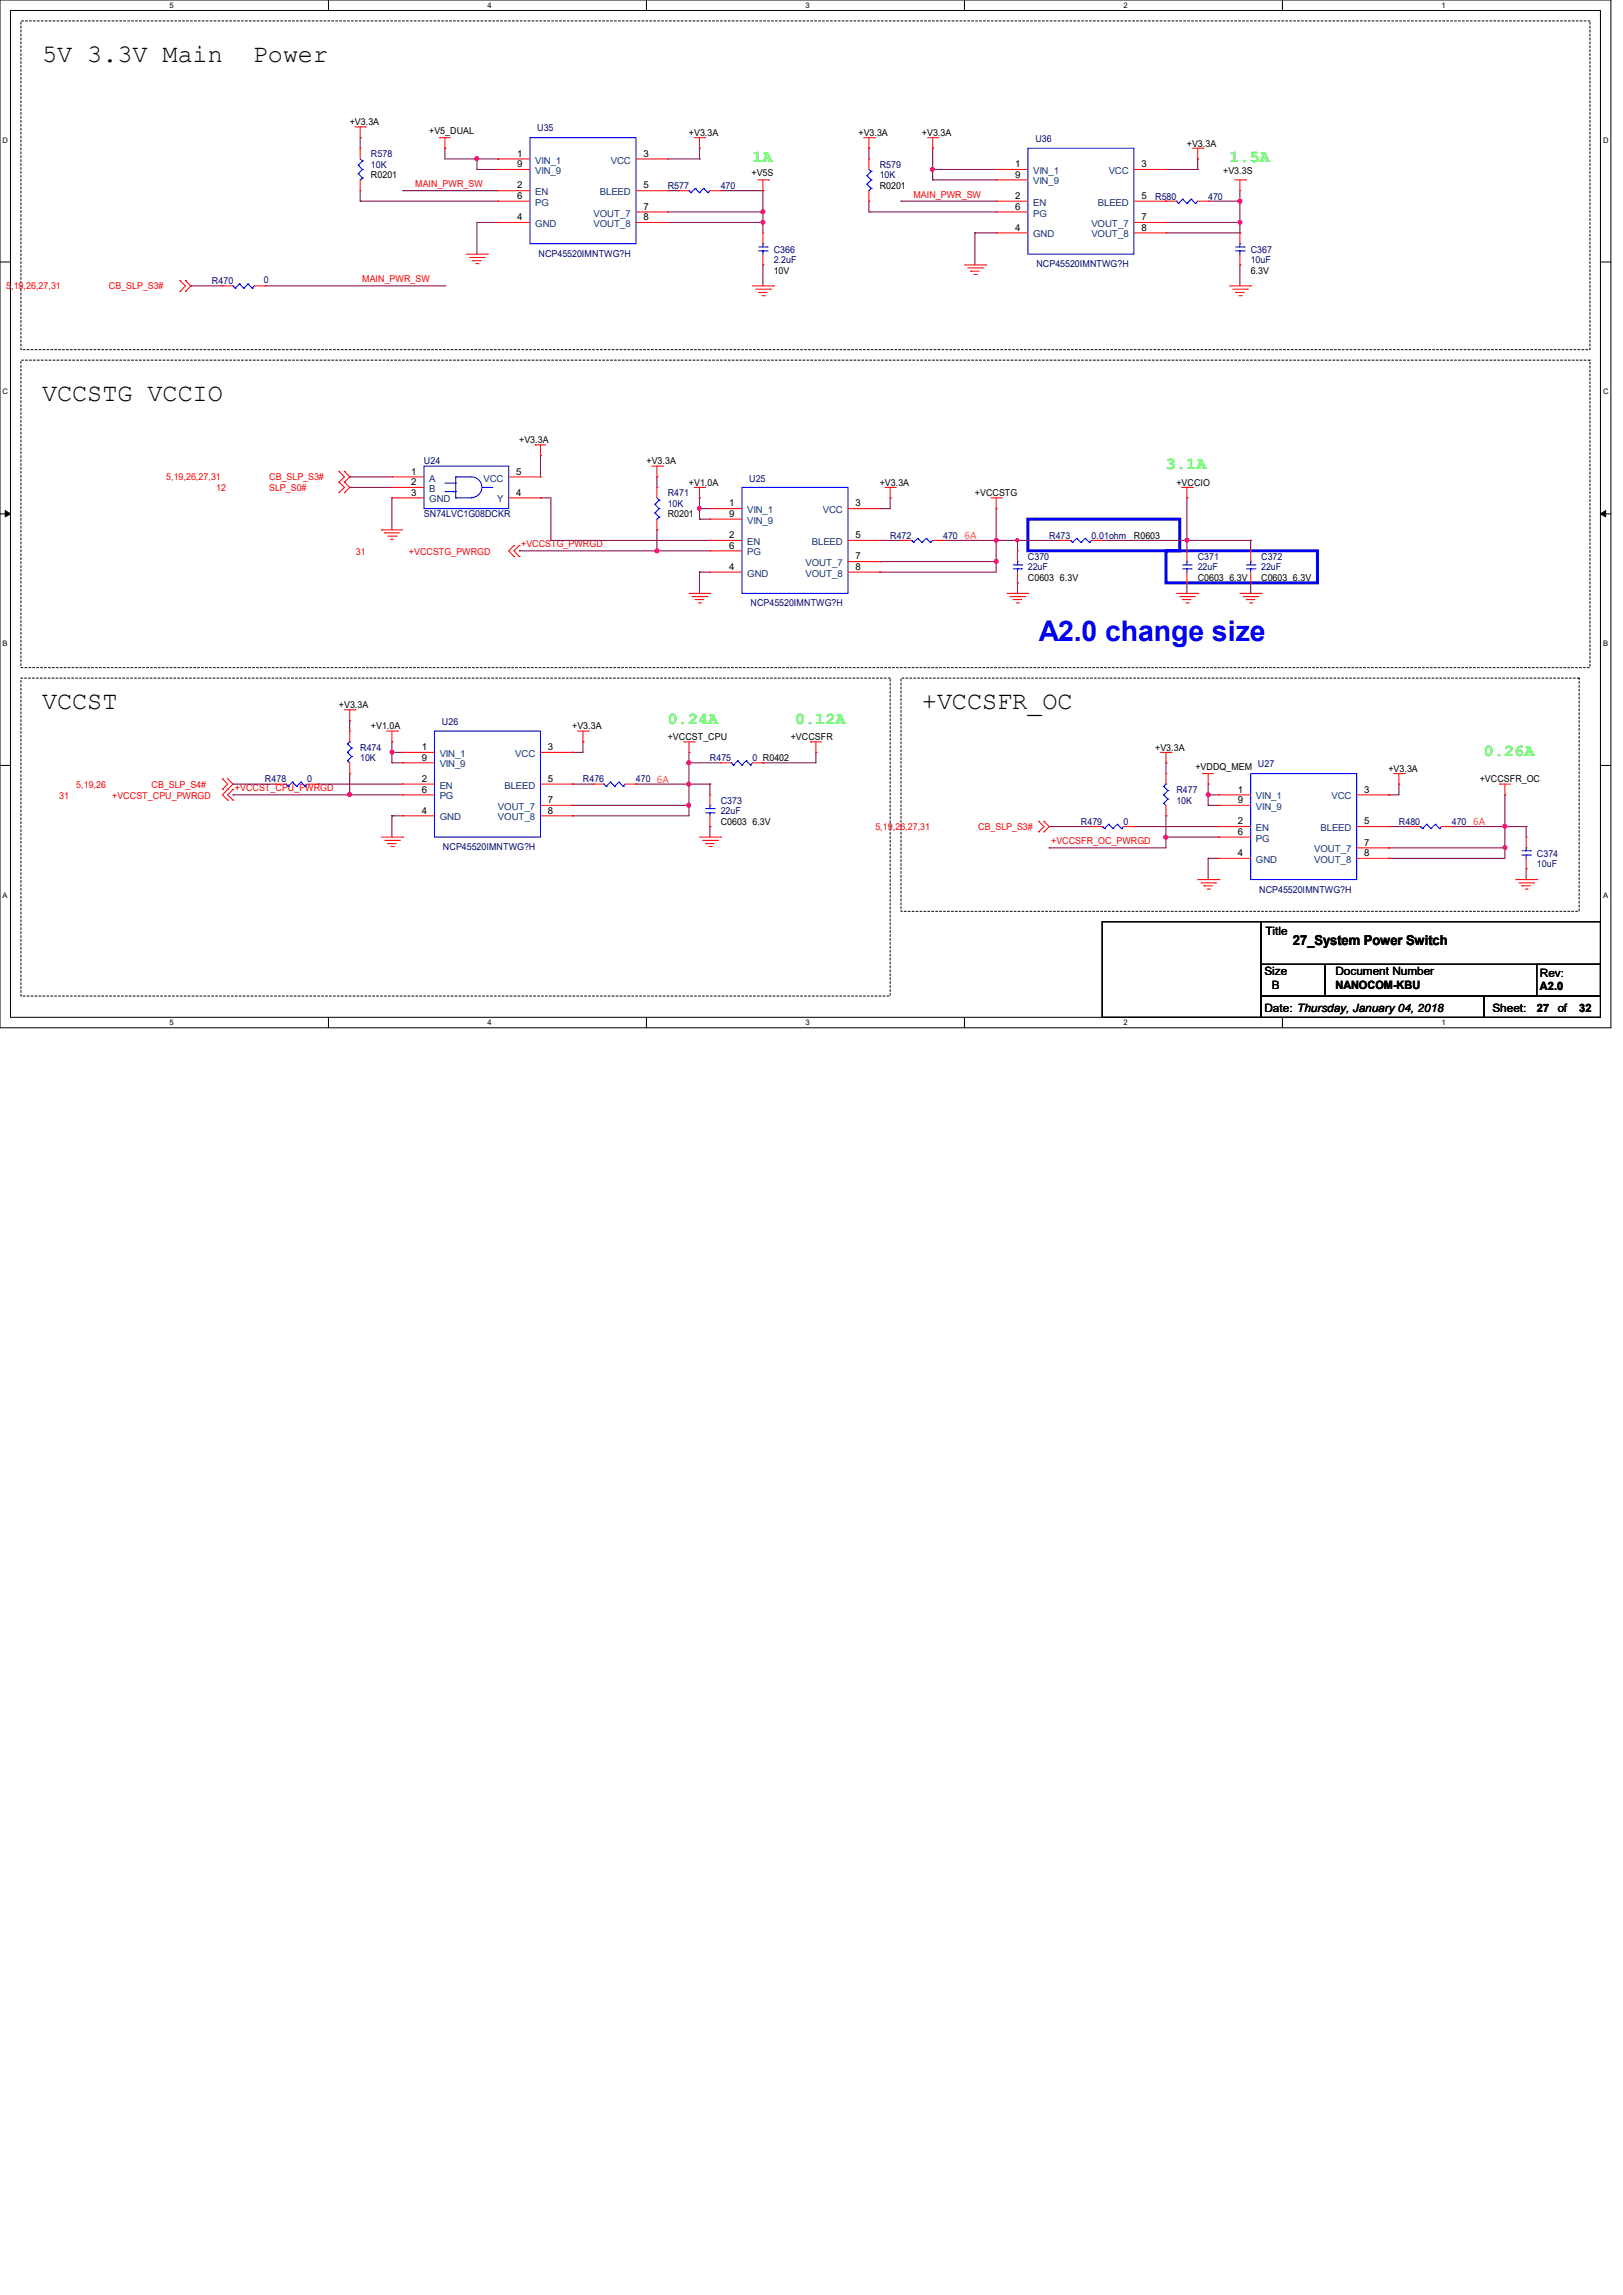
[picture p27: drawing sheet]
<svg xmlns="http://www.w3.org/2000/svg" width="210mm" height="297mm" viewBox="0 0 210 297" stroke-linecap="round" stroke-linejoin="round" font-family="sans-serif">
<defs><g id="words">
<text font-size="3.7" fill="#00f" x="134.4" y="83">A2.0 change size</text>
<g font-size="3.3">
<text x="5.5" y="8">5V 3.3V Main</text>
<text x="32.7" y="8">Power</text>
<text x="5.5" y="51.9">VCCSTG VCCIO</text>
<text x="5.5" y="91.7">VCCST</text>
<text x="119.3" y="91.7">+VCCSFR_OC</text>
</g>
<g font-size="2.2" fill="#0f0">
<text x="97.4" y="21">1A</text>
<text x="159.1" y="21">1.5A</text>
<text x="150.9" y="60.7">3.1A</text>
<text x="86.4" y="93.6">0.24A</text>
<text x="102.9" y="93.6">0.12A</text>
<text x="192" y="97.8">0.26A</text>
</g>
<text font-size="1.8" x="167.3" y="122.3">27_System Power Switch</text>
<g font-size="1.5">
<text x="163.7" y="120.9">Title</text>
<text x="163.6" y="130.9">Date: Thursday, January 04, 2018</text>
<text x="163.6" y="126.2">Size</text>
<text x="164.6" y="127.9">B</text>
<text x="172.8" y="126.2">Document Number</text>
<text x="172.8" y="127.9">NANOCOM-KBU</text>
<text x="193.1" y="130.9">Sheet:</text>
<text x="198.9" y="130.9">27</text>
<text x="199.3" y="126.4">Rev:</text>
<text x="199.3" y="128.1">A2.0</text>
<text x="201.6" y="130.9">of</text>
<text x="204.3" y="130.9">32</text>
</g>
<g font-size="1.2">
<text x="45.3" y="16.2">+V3.3A</text>
<text x="55.5" y="17.3">+V5_DUAL</text>
<text x="89.2" y="17.6">+V3.3A</text>
<text x="111.1" y="17.6">+V3.3A</text>
<text x="119.3" y="17.6">+V3.3A</text>
<text x="48" y="23.1">R0201</text>
<text x="66.9" y="20.3">1</text>
<text x="66.9" y="21.6">9</text>
<text x="83.3" y="20.3">3</text>
<text x="97.2" y="22.8">+V5S</text>
<text x="131.4" y="21.6">1</text>
<text x="131.4" y="23">9</text>
<text x="147.7" y="21.6">3</text>
<text x="153.6" y="19">+V3.3A</text>
<text x="158.3" y="22.5">+V3.3S</text>
<text x="66.9" y="24.4">2</text>
<text x="66.9" y="25.7">6</text>
<text x="66.9" y="28.5">4</text>
<text x="83.3" y="24.4">5</text>
<text x="83.3" y="27.1">7</text>
<text x="83.3" y="28.5">8</text>
<text x="113.8" y="24.4">R0201</text>
<text x="131.4" y="25.7">2</text>
<text x="131.4" y="27.1">6</text>
<text x="131.4" y="29.8">4</text>
<text x="147.7" y="25.7">5</text>
<text x="147.7" y="28.5">7</text>
<text x="147.7" y="29.8">8</text>
<text x="100.1" y="35.4">10V</text>
<text x="161.8" y="35.4">6.3V</text>
<text x="67.2" y="57.4">+V3.3A</text>
<text x="53.2" y="61.4">1</text>
<text x="53.2" y="62.8">2</text>
<text x="53.2" y="64.1">3</text>
<text x="66.8" y="61.4">5</text>
<text x="66.8" y="64.1">4</text>
<text x="83.6" y="60.1">+V3.3A</text>
<text x="89.2" y="62.9">+V1.0A</text>
<text x="94.4" y="65.5">1</text>
<text x="110.7" y="65.5">3</text>
<text x="113.8" y="62.9">+V3.3A</text>
<text x="126.2" y="64.2">+VCCSTG</text>
<text x="152.2" y="62.9">+VCCIO</text>
<text x="86.4" y="67">R0201</text>
<text x="94.4" y="66.9">9</text>
<text x="94.4" y="69.6">2</text>
<text x="94.4" y="71">6</text>
<text x="110.7" y="69.6">5</text>
<text x="146.7" y="69.7">R0603</text>
<text x="94.4" y="73.7">4</text>
<text x="110.7" y="72.4">7</text>
<text x="110.7" y="73.7">8</text>
<text x="133" y="75.2">C0603 6.3V</text>
<text x="155" y="75.2">C0603 6.3V</text>
<text x="163.2" y="75.2">C0603 6.3V</text>
<text x="43.9" y="91.7">+V3.3A</text>
<text x="48" y="94.4">+V1.0A</text>
<text x="74" y="94.4">+V3.3A</text>
<text x="86.4" y="95.8">+VCCST_CPU</text>
<text x="102.3" y="95.8">+VCCSFR</text>
<text x="54.6" y="97.1">1</text>
<text x="54.6" y="98.4">9</text>
<text x="54.6" y="101.2">2</text>
<text x="70.9" y="97.1">3</text>
<text x="70.9" y="101.2">5</text>
<text x="149.5" y="97.2">+V3.3A</text>
<text x="154.7" y="99.6">+VDDQ_MEM U27</text>
<text x="179.7" y="99.9">+V3.3A</text>
<text x="191.5" y="101.3">+VCCSFR_OC</text>
<text x="54.6" y="102.6">6</text>
<text x="54.6" y="105.3">4</text>
<text x="70.9" y="103.9">7</text>
<text x="70.9" y="105.3">8</text>
<text x="93.3" y="106.7">C0603 6.3V</text>
<text x="160.2" y="102.6">1</text>
<text x="160.2" y="103.9">9</text>
<text x="160.2" y="106.7">2</text>
<text x="176.5" y="102.6">3</text>
<text x="176.5" y="106.7">5</text>
<text x="160.2" y="108">6</text>
<text x="160.2" y="110.8">4</text>
<text x="176.5" y="109.4">7</text>
<text x="176.5" y="110.8">8</text>
</g>
<g font-size="1.2" fill="#000080">
<text x="69.5" y="17">U35</text>
<text x="48" y="20.3">R578</text>
<text x="48" y="21.7">10K</text>
<text x="113.8" y="21.7">R579</text>
<text x="113.8" y="23.1">10K</text>
<text x="134" y="18.4">U36</text>
<text x="86.4" y="24.4">R577</text>
<text x="93.3" y="24.4">470</text>
<text x="149.5" y="25.8">R580</text>
<text x="156.3" y="25.8">470</text>
<text x="69.7" y="33.2">NCP45520IMNTWG?H</text>
<text x="100.1" y="32.7">C366</text>
<text x="100.1" y="34">2.2uF</text>
<text x="134.1" y="34.6">NCP45520IMNTWG?H</text>
<text x="161.8" y="32.7">C367</text>
<text x="161.8" y="34">10uF</text>
<text x="27.4" y="36.8">R470</text>
<text x="34.1" y="36.7">0</text>
<text x="54.9" y="60.1">U24</text>
<text x="86.4" y="64.2">R471</text>
<text x="86.4" y="65.6">10K</text>
<text x="96.9" y="62.3">U25</text>
<text x="54.9" y="67">SN74LVC1G08DCKR</text>
<text x="115.2" y="69.7">R472</text>
<text x="122" y="69.7">470</text>
<text x="135.8" y="69.7">R473</text>
<text x="141.3" y="69.7">0.01ohm</text>
<text x="133" y="72.4">C370</text>
<text x="133" y="73.8">22uF</text>
<text x="155" y="72.4">C371</text>
<text x="155" y="73.8">22uF</text>
<text x="163.2" y="72.4">C372</text>
<text x="163.2" y="73.8">22uF</text>
<text x="97.1" y="78.5">NCP45520IMNTWG?H</text>
<text x="57.2" y="93.9">U26</text>
<text x="34.3" y="101.3">R478</text>
<text x="39.8" y="101.3">0</text>
<text x="46.6" y="97.2">R474</text>
<text x="46.6" y="98.5">10K</text>
<text x="75.4" y="101.3">R476</text>
<text x="82.3" y="101.3">470</text>
<text x="91.9" y="98.5">R475</text>
<text x="97.4" y="98.5">0 R0402</text>
<text x="93.3" y="104">C373</text>
<text x="93.3" y="105.4">22uF</text>
<text x="139.9" y="106.7">R479</text>
<text x="145.4" y="106.7">0</text>
<text x="152.2" y="102.6">R477</text>
<text x="152.2" y="104">10K</text>
<text x="181" y="106.7">R480</text>
<text x="187.9" y="106.7">470</text>
<text x="57.3" y="110">NCP45520IMNTWG?H</text>
<text x="198.9" y="110.9">C374</text>
<text x="198.9" y="112.2">10uF</text>
<text x="162.9" y="115.5">NCP45520IMNTWG?H</text>
</g>
<g font-size="1.2" fill="#004080">
<text x="69.3" y="21.2">VIN_1</text>
<text x="69.3" y="22.5">VIN_9</text>
<text x="79" y="21.2">VCC</text>
<text x="133.7" y="22.5">VIN_1</text>
<text x="133.7" y="23.9">VIN_9</text>
<text x="143.5" y="22.5">VCC</text>
<text x="69.3" y="25.3">EN</text>
<text x="69.3" y="26.6">PG</text>
<text x="69.3" y="29.4">GND</text>
<text x="76.8" y="28">VOUT_7</text>
<text x="76.8" y="29.4">VOUT_8</text>
<text x="77.6" y="25.3">BLEED</text>
<text x="133.7" y="26.6">EN</text>
<text x="133.7" y="28">PG</text>
<text x="141.2" y="29.4">VOUT_7</text>
<text x="142.1" y="26.6">BLEED</text>
<text x="133.7" y="30.7">GND</text>
<text x="141.2" y="30.7">VOUT_8</text>
<text x="55.5" y="62.3">A</text>
<text x="55.5" y="63.7">B</text>
<text x="55.5" y="65">GND</text>
<text x="62.6" y="62.3">VCC</text>
<text x="64.3" y="65">Y</text>
<text x="96.7" y="66.4">VIN_1</text>
<text x="96.7" y="67.8">VIN_9</text>
<text x="96.7" y="70.5">EN</text>
<text x="96.7" y="71.9">PG</text>
<text x="105.1" y="70.5">BLEED</text>
<text x="106.5" y="66.4">VCC</text>
<text x="96.7" y="74.6">GND</text>
<text x="104.2" y="73.3">VOUT_7</text>
<text x="104.2" y="74.6">VOUT_8</text>
<text x="56.9" y="98">VIN_1</text>
<text x="56.9" y="99.3">VIN_9</text>
<text x="66.7" y="98">VCC</text>
<text x="56.9" y="102.1">EN</text>
<text x="56.9" y="103.5">PG</text>
<text x="56.9" y="106.2">GND</text>
<text x="64.4" y="104.8">VOUT_7</text>
<text x="64.4" y="106.2">VOUT_8</text>
<text x="65.3" y="102.1">BLEED</text>
<text x="162.5" y="103.5">VIN_1</text>
<text x="162.5" y="104.8">VIN_9</text>
<text x="162.5" y="107.6">EN</text>
<text x="170.9" y="107.6">BLEED</text>
<text x="172.3" y="103.5">VCC</text>
<text x="162.5" y="108.9">PG</text>
<text x="162.5" y="111.7">GND</text>
<text x="170" y="110.3">VOUT_7</text>
<text x="170" y="111.7">VOUT_8</text>
</g>
<g font-size="1.2" fill="#f00">
<text x="53.7" y="24.2">MAIN_PWR_SW</text>
<text x="118.2" y="25.6">MAIN_PWR_SW</text>
<text x=".8" y="37.5">5,19,26,27,31</text>
<text x="14.1" y="37.5">CB_SLP_S3#</text>
<text x="46.9" y="36.5">MAIN_PWR_SW</text>
<text x="21.5" y="62.1">5,19,26,27,31</text>
<text x="28" y="63.5">12</text>
<text x="34.8" y="62.1">CB_SLP_S3#</text>
<text x="34.8" y="63.5">SLP_S0#</text>
<text x="46.1" y="71.9">31</text>
<text x="52.9" y="71.9">+VCCSTG_PWRGD</text>
<text x="67.4" y="70.8">+VCCSTG_PWRGD</text>
<text x="9.9" y="101.9">5,19,26</text>
<text x="19.6" y="101.9">CB_SLP_S4#</text>
<text x="7.7" y="103.5">31</text>
<text x="14.5" y="103.5">+VCCST_CPU_PWRGD</text>
<text x="30.4" y="102.4">+VCCST_CPU_PWRGD</text>
<text x="113.3" y="107.4">5,19,26,27,31</text>
<text x="126.6" y="107.4">CB_SLP_S3#</text>
<text x="136" y="109.3">+VCCSFR_OC_PWRGD</text>
</g>
<g font-size="1.2" fill="#ff8000">
<text x="124.8" y="69.8">6A</text>
<text x="85" y="101.3">6A</text>
<text x="190.6" y="106.8">6A</text>
</g>
<g font-size="1">
<text x="21.9" y="1">5</text>
<text x="63.1" y="1">4</text>
<text x="104.2" y="1">3</text>
<text x="145.4" y="1">2</text>
<text x="186.5" y="1">1</text>
<text x=".3" y="18.5">D</text>
<text x="207.4" y="18.5">D</text>
<text x=".3" y="51.1">C</text>
<text x="207.4" y="51.1">C</text>
<text x=".3" y="83.7">B</text>
<text x="207.4" y="83.7">B</text>
<text x=".3" y="116.2">A</text>
<text x="207.4" y="116.2">A</text>
<text x="21.9" y="132.7">5</text>
<text x="63.1" y="132.7">4</text>
<text x="104.2" y="132.7">3</text>
<text x="145.4" y="132.7">2</text>
<text x="186.5" y="132.7">1</text>
</g>
</g></defs>
<path d="M0 0h208.4v133h-208.4zM1.4 1.4h205.7v130.3h-205.7z" fill="none" stroke="#000" stroke-width=".13"/>
<g fill="#fff">
<path d="M21.9 .1h.6v1.1h-.6z"/>
<path d="M21.9 131.8h.6v1.1h-.6z"/>
</g>
<path d="M42.5 0v1.4M42.5 131.7v1.3" fill="none" stroke="#000" stroke-width=".13"/>
<g fill="#fff">
<path d="M63.1 .1h.5v1.1h-.5z"/>
<path d="M63.1 131.8h.5v1.1h-.5z"/>
</g>
<path d="M83.7 0v1.4M83.7 131.7v1.3" fill="none" stroke="#000" stroke-width=".13"/>
<g fill="#fff">
<path d="M104.2 .1h.6v1.1h-.6z"/>
<path d="M104.2 131.8h.6v1.1h-.6z"/>
</g>
<path d="M124.8 0v1.4M124.8 131.7v1.3" fill="none" stroke="#000" stroke-width=".13"/>
<g fill="#fff">
<path d="M145.4 .1h.5v1.1h-.5z"/>
<path d="M145.4 131.8h.5v1.1h-.5z"/>
</g>
<path d="M165.9 0v1.4M165.9 131.7v1.3" fill="none" stroke="#000" stroke-width=".13"/>
<g fill="#fff">
<path d="M186.5 .1h.6v1.1h-.6z"/>
<path d="M186.5 131.8h.6v1.1h-.6z"/>
<path d="M.3 17.6h.8v1.1h-.8z"/>
<path d="M207.4 17.6h.8v1.1h-.8z"/>
<path d="M.3 50.2h.8v1.1h-.8z"/>
<path d="M207.4 50.2h.8v1.1h-.8z"/>
</g>
<path d="M0 33.9h1.4M207.1 33.9h1.3" fill="none" stroke="#000" stroke-width=".13"/>
<g fill="#fff">
<path d="M.3 82.8h.7v1.1h-.7z"/>
<path d="M207.4 82.8h.7v1.1h-.7z"/>
</g>
<path d="M0 66.5h1.4M207.1 66.5h1.3" fill="none" stroke="#000" stroke-width=".13"/>
<path d="M.7 66.1l.7 .4-.7 .4zM207.1 66.5l.7-.4v.8z" fill="#000" stroke="#000" stroke-width=".13"/>
<g fill="#fff">
<path d="M.3 115.3h.7v1.1h-.7z"/>
<path d="M207.4 115.3h.7v1.1h-.7z"/>
</g>
<path d="M0 99.1h1.4M207.1 99.1h1.3M142.6 119.3h20.6v12.4h-20.6zM163.2 119.3h43.9v5.5h-43.9zM163.2 124.8h8.2v4.1h-8.2zM163.2 128.9h28.8v2.8h-28.8zM171.4 124.8h35.7v4.1h-35.7zM192 128.9h15.1v2.8h-15.1zM198.9 124.8h8.2v4.1h-8.2z" fill="none" stroke="#000" stroke-width=".13"/>
<path d="M2.7 2.7h203v42.6h-203zM2.7 46.6h203v39.8h-203zM2.7 87.8h112.5v41.1h-112.5zM116.6 87.8h87.7v30.1h-87.7z" fill="none" stroke="#000" stroke-width=".13" stroke-dasharray=".3"/>
<path d="M133 67.2h19.7v4.1h-19.7zM150.9 71.3h19.6v4.1h-19.6z" fill="none" stroke="#00f" stroke-width=".38"/>
<g fill="none" stroke="#800040" stroke-width=".13">
<path d="M46.6 17.8h.1M46.6 17.8v1.4M57.6 19.2h.1M57.6 19.2v1.4h6.8M90.5 19.2h.1M90.5 19.2v1.4M112.4 19.2h.1M112.4 19.2v1.4M120.7 19.2h.1M120.7 19.2v4.1M24.7 37h.1M24.7 37h4.1"/>
<path d="M34.3 37h23.3M46.6 26h.1M46.6 24.7v1.3M46.6 26h17.8M52.1 24.7h.1M52.1 24.7h12.3M57.6 37h.1M61.7 20.6h.1M61.7 21.9h.1M61.7 28.8h.1M61.7 28.8h2.7M61.7 20.6v1.3"/>
<path d="M61.7 28.8v4.1M61.7 21.9h2.7M64.4 21.9h.1M64.4 20.6h.1M64.4 26h.1M64.4 28.8h.1M86.4 28.8h12.3M86.4 20.6h4.1M86.4 27.4h12.3M86.4 24.7h1.4M87.8 24.7h.1M90.5 20.6h.1"/>
<path d="M93.3 24.7h5.4M98.7 27.4h.1M98.7 24.7h.1M98.7 34.3h.1M98.7 28.8h.1M98.7 24.7v5.4M98.7 34.3v2.7M112.4 26h.1M112.4 27.4h.1M112.4 27.4h16.5M112.4 26v1.4M116.6 26h.1"/>
<path d="M116.6 26h12.3M120.7 21.9h.1M120.7 23.3h.1M120.7 21.9h8.2M120.7 23.3h8.2M126.2 30.1h.1M126.2 30.1v4.2M126.2 30.1h2.7M128.9 30.1h.1M150.9 28.8h.1M150.9 28.8h9.5M150.9 21.9h4.1"/>
<path d="M150.9 30.1h9.5M155 20.6h.1M155 21.9h.1M155 20.6v1.3M156.3 26h4.1M160.4 26h.1M160.4 28.8h.1M160.4 34.3h.1M160.4 30.1h.1M160.4 24.7v5.4M160.4 34.3v2.7M69.9 59h.1"/>
<path d="M69.9 59v2.7M45.3 61.7h.1M45.3 63.1h.1M45.3 61.7h5.4M45.3 63.1h5.4M50.7 64.4h.1M50.7 64.4v4.2M67.2 71.3h.1M67.2 71.3h24.7M69.9 64.4h.1M69.9 64.4h1.4v5.5M71.3 69.9h.1"/>
<path d="M71.3 69.9h20.6M85 61.7h.1M85 68.6h.1M85 71.3h.1M85 61.7v1.4M85 68.6v2.7M90.5 64.4h.1M90.5 67.2h.1M90.5 65.8h.1M90.5 74h.1M90.5 64.4v2.8M90.5 74v2.8"/>
<path d="M90.5 74h1.4M90.5 67.2h1.4M90.5 65.8h1.4M91.9 69.9h.1M113.8 69.9h.1M113.8 74h.1M113.8 65.8h.1M113.8 72.7h.1M113.8 69.9h2.8M113.8 72.7h15.1M115.2 64.4h.1M115.2 64.4v1.4h-1.4"/>
<path d="M122 69.9h.1M122 69.9h15.2M128.9 72.7h.1M128.9 69.9h.1M128.9 65.8h.1M128.9 65.8v8.2h-15.1M131.7 75.4h.1M131.7 69.9h.1M131.7 69.9v1.4M131.7 75.4v1.4M137.2 69.9h.1M142.6 69.9h19.2"/>
<path d="M153.6 75.4h.1M153.6 69.9h.1M153.6 64.4h.1M153.6 64.4v6.9M153.6 75.4v1.4M161.8 69.9h.1M161.8 76.8h.1M161.8 69.9v1.4M161.8 75.4v1.4M45.3 93.3h.1M45.3 93.3v1.3M50.7 96h.1"/>
<path d="M50.7 98.7h.1M50.7 97.4h.1M50.7 98.7h1.4M50.7 96v2.7M50.7 97.4h1.4M74 97.4h.1M75.4 96h.1M75.4 96v1.4h-1.4M89.2 98.7h.1M89.2 97.4h.1M89.2 98.7h4.1M89.2 97.4v8.2h-15.2"/>
<path d="M98.7 98.7h.1M105.6 97.4h.1M105.6 97.4v1.3h-6.9M150.9 98.7h.1M150.9 98.7v1.4M30.1 102.9h.1M30.1 101.5h.1M30.1 101.5h5.5M30.1 102.9h22M41.1 101.5h.1M41.1 101.5h11M45.3 100.1h.1"/>
<path d="M45.3 102.9h.1M45.3 100.1v2.8M50.7 105.6h.1M50.7 105.6h1.4M50.7 105.6v2.7M74 101.5h.1M74 105.6h.1M74 104.2h.1M74 101.5h2.8M74 104.2h15.2M82.3 101.5h.1M82.3 101.5h9.6"/>
<path d="M89.2 104.2h.1M89.2 101.5h.1M91.9 107h.1M91.9 101.5h.1M91.9 101.5v1.4M91.9 107v1.3M135.8 109.7h.1M135.8 107h.1M135.8 107h5.5M146.7 107h.1M146.7 107h11M150.9 108.3h.1"/>
<path d="M150.9 105.6h.1M150.9 105.6v4.1h-15.1M150.9 108.3h6.8M156.3 101.5h.1M156.3 104.2h.1M156.3 102.9h.1M156.3 111.1h.1M156.3 102.9h1.4M156.3 104.2h1.4M156.3 111.1h1.4M156.3 101.5v2.7M156.3 111.1v2.7"/>
<path d="M179.7 107h.1M179.7 111.1h.1M179.7 102.9h.1M179.7 109.7h.1M179.7 109.7h15M179.7 107h2.7M181 101.5h.1M181 101.5v1.4h-1.3M187.9 107h.1M187.9 107h9.6M194.7 102.9h.1M194.7 109.7h.1"/>
<path d="M194.7 107h.1M194.7 102.9v8.2h-15M197.5 112.4h.1M197.5 107h.1M197.5 107v1.3M197.5 112.4v1.4"/>
</g>
<g fill="#f0f" stroke="#f0f" stroke-width=".13">
<circle cx="160.4" cy="28.8" r=".25"/>
<circle cx="61.7" cy="20.5" r=".25"/>
<circle cx="98.7" cy="27.4" r=".25"/>
<circle cx="120.6" cy="21.9" r=".25"/>
<circle cx="98.7" cy="28.8" r=".25"/>
<circle cx="160.4" cy="26" r=".25"/>
<circle cx="45.2" cy="102.8" r=".25"/>
<circle cx="50.7" cy="97.3" r=".25"/>
<circle cx="89.1" cy="101.5" r=".25"/>
<circle cx="89.1" cy="98.7" r=".25"/>
<circle cx="89.1" cy="104.2" r=".25"/>
<circle cx="85" cy="71.3" r=".25"/>
<circle cx="90.5" cy="65.8" r=".24"/>
<circle cx="131.6" cy="69.9" r=".22"/>
<circle cx="128.9" cy="69.9" r=".25"/>
<circle cx="128.9" cy="72.6" r=".25"/>
<circle cx="153.6" cy="69.9" r=".25"/>
<circle cx="156.3" cy="102.8" r=".25"/>
<circle cx="150.8" cy="108.3" r=".25"/>
<circle cx="194.7" cy="106.9" r=".25"/>
<circle cx="194.7" cy="109.7" r=".25"/>
</g>
<g fill="none" stroke="#f00" stroke-width=".13">
<path d="M45.9 16.4h1.4M46.6 17.8h.1M46.6 19.2h.1M46.6 16.4v1.4M46.6 19.2v1.4M47.3 16.4h.1M56.9 17.8h.1M56.9 17.8h1.4M57.6 19.2h.1M57.6 17.8v1.4M89.8 17.8h1.4M90.5 19.2h.1"/>
<path d="M90.5 17.8v1.4M91.2 17.8h.1M111.8 17.8h1.4M112.4 19.2h.1M112.4 17.8v1.4M113.2 17.8h.1M120 17.8h1.4M120.7 19.2h.1M120.7 17.8v1.4M121.4 17.8h.1M154.3 19.2h1.4M155 19.2v1.4"/>
<path d="M155.7 19.2h.1M23.3 37.7h.1M23.3 36.3h.1M23.3 36.3l.7 .7-.7 .7M24 36.3h.1M24 37.7h.1M24 36.3l.7 .7-.7 .7M28.8 37h.1M28.8 37h1.3M32.9 37h1.4M34.3 37h.1M46.6 24.7h.1"/>
<path d="M46.6 23.3v1.4M60.3 32.9h2.8M60.7 33.3h2M61.2 33.7h.1M61.2 33.7h1.1M61.6 34.1h.2M61.8 34.1h.1M62.7 33.3h.1M63.1 32.9h.1M64.4 20.6h.1M64.4 21.9h.1M64.4 24.7h.1"/>
<path d="M64.4 26h.1M64.4 28.8h.1M64.4 20.6h4.2M64.4 21.9h4.2M64.4 24.7h4.2M64.4 26h4.2M64.4 28.8h4.2M82.3 20.6h4.1M82.3 24.7h4.1M82.3 28.8h4.1M82.3 27.4h4.1M86.4 20.6h.1"/>
<path d="M86.4 24.7h.1M86.4 27.4h.1M86.4 28.8h.1M87.8 24.7h.1M87.8 24.7h1.4M91.9 24.7h1.4M93.3 24.7h.1M97.4 37h2.7M97.8 37.4h1.9M98 23.3h1.4M98.2 37.8h.1M98.2 37.8h1.1"/>
<path d="M98.6 38.3h.3M98.7 24.7h.1M98.7 34.3h.1M98.7 30.1h.1M98.7 23.3v1.4M98.7 30.1v1.4M98.7 32.9v1.4M98.9 38.3h.1M99.4 23.3h.1M99.7 37.4h.1M100.1 37h.1M112.4 20.6h.1"/>
<path d="M112.4 26h.1M112.4 20.6v1.3M112.4 24.7v1.3M124.8 34.3h2.8M125.2 34.7h1.9M125.6 35.1h.1M125.6 35.1h1.1M126 35.5h.3M126.3 35.5h.1M127.1 34.7h.1M127.6 34.3h.1M128.9 21.9h.1"/>
<path d="M128.9 23.3h.1M128.9 26h.1M128.9 27.4h.1M128.9 30.1h.1M128.9 23.3h4.1M128.9 21.9h4.1M128.9 26h4.1M128.9 27.4h4.1M128.9 30.1h4.1M146.7 21.9h4.2M146.7 26h5.5M146.7 28.8h4.2"/>
<path d="M146.7 30.1h4.2M150.9 21.9h.1M150.9 26h.1M150.9 28.8h.1M150.9 30.1h.1M155 20.6h.1M155 26h1.3M156.3 26h.1M159.1 37h2.7M159.5 37.4h1.9M159.8 23.3h1.4M159.9 37.8h.1"/>
<path d="M159.9 37.8h1.1M160.3 38.3h.3M160.4 24.7h.1M160.4 34.3h.1M160.4 30.1h.1M160.4 23.3v1.4M160.4 30.1v1.4M160.4 32.9v1.4M160.6 38.3h.1M161.2 23.3h.1M161.4 37.4h.1M161.8 37h.1"/>
<path d="M69.3 57.6h.1M69.3 57.6h1.3M69.9 59h.1M69.9 57.6v1.4M43.9 62.4h.1M43.9 61h.1M43.9 63.8h.1M43.9 61l.7 .7-.7 .7M43.9 62.4l.7 .7-.7 .7M44.6 61h.1M44.6 62.4h.1M44.6 63.8h.1"/>
<path d="M44.6 61l.7 .7-.7 .7M44.6 62.4l.7 .7-.7 .7M49.4 68.6h.1M49.4 68.6h2.7M49.8 69h.1M49.8 69h1.9M50.2 69.4h1.1M50.6 69.8h.1M50.6 69.8h.3M50.7 61.7h.1M50.7 63.1h.1M50.7 64.4h.1"/>
<path d="M50.7 63.1h4.2M50.7 64.4h4.2M50.7 61.7h4.2M51.3 69.4h.1M65.8 64.4h4.1M65.8 61.7h4.1M66.5 70.6h.1M66.5 72h.1M66.5 70.6l-.7 .7 .7 .7M67.2 70.6h.1M67.2 72h.1M67.2 70.6l-.7 .7 .7 .7"/>
<path d="M69.9 61.7h.1M69.9 64.4h.1M84.3 60.3h1.4M85 61.7h.1M85 63.1h.1M85 68.6h.1M85 60.3v1.4M85 63.1v1.3M85 67.2v1.4M85.7 60.3h.1M89.2 76.8h2.7M89.5 77.2h2"/>
<path d="M89.8 63.1h1.4M90 77.6h.1M90 77.6h1.1M90.4 78h.2M90.5 64.4h.1M90.5 63.1v1.3M90.6 78h.1M91.2 63.1h.1M91.5 77.2h.1M91.9 76.8h.1M91.9 65.8h.1M91.9 67.2h.1"/>
<path d="M91.9 69.9h.1M91.9 71.3h.1M91.9 74h.1M91.9 69.9h4.1M91.9 65.8h4.1M91.9 67.2h4.1M91.9 71.3h4.1M91.9 74h4.1M109.7 69.9h4.1M109.7 65.8h4.1M109.7 74h4.1M109.7 72.7h4.1"/>
<path d="M113.8 65.8h.1M113.8 69.9h.1M113.8 72.7h.1M113.8 74h.1M114.5 63.1h1.4M115.2 64.4h.1M115.2 63.1v1.3M115.9 63.1h.1M116.6 69.9h.1M116.6 69.9h1.3M120.7 69.9h1.3M122 69.9h.1"/>
<path d="M128.2 64.4h1.4M128.9 65.8h.1M128.9 64.4v1.4M129.6 64.4h.1M130.3 76.8h2.7M130.7 77.2h1.9M131.1 77.6h.1M131.1 77.6h1.1M131.5 78h.3M131.7 75.4h.1M131.7 71.3h.1M131.7 71.3v1.4"/>
<path d="M131.7 74v1.4M131.8 78h.1M132.6 77.2h.1M133 76.8h.1M137.2 69.9h.1M137.2 69.9h1.3M141.3 69.9h1.3M142.6 69.9h.1M152.2 76.8h2.8M152.7 77.2h1.9M152.9 63.1h1.4M153 77.6h.1"/>
<path d="M153 77.6h1.1M153.5 78h.3M153.6 64.4h.1M153.6 75.4h.1M153.6 71.3h.1M153.6 63.1v1.3M153.6 71.3v1.4M153.6 74v1.4M153.8 78h.1M154.3 63.1h.1M154.6 77.2h.1M155 76.8h.1"/>
<path d="M160.4 76.8h2.8M160.9 77.2h1.9M161.3 77.6h.1M161.3 77.6h1.1M161.7 78h.3M161.8 75.4h.1M161.8 71.3h.1M161.8 71.3v1.4M161.8 74v1.4M162 78h.1M162.8 77.2h.1M163.2 76.8h.1"/>
<path d="M44.6 91.9h1.3M45.3 93.3h.1M45.3 94.6h.1M45.3 91.9v1.4M45.3 94.6v1.4M45.3 98.7v1.4M45.9 91.9h.1M50 94.6h1.4M50.7 96h.1M50.7 94.6v1.4M51.4 94.6h.1M52.1 97.4h.1"/>
<path d="M52.1 98.7h.1M52.1 97.4h4.1M52.1 98.7h4.1M69.9 97.4h4.1M74 97.4h.1M74.7 94.6h1.4M75.4 96h.1M75.4 94.6v1.4M76.1 94.6h.1M88.4 96h1.4M89.2 97.4h.1M89.2 96v1.4"/>
<path d="M89.8 96h.1M93.3 98.7h.1M93.3 98.7h1.3M97.4 98.7h1.3M98.7 98.7h.1M104.9 96h.1M104.9 96h1.4M105.6 97.4h.1M105.6 96v1.4M150.2 97.4h1.4M150.9 98.7h.1M150.9 97.4v1.3"/>
<path d="M151.6 97.4h.1M28.8 102.2h.1M28.8 100.8h.1M28.8 100.8l.7 .7-.7 .7M29.5 100.8h.1M29.5 102.2h.1M29.5 103.5h.1M29.5 100.8l.6 .7-.6 .7M29.5 102.2l-.7 .7 .7 .6M30.1 102.2h.1M30.1 103.5h.1M30.1 102.2l-.6 .7 .6 .6"/>
<path d="M35.6 101.5h.1M35.6 101.5h1.4M39.8 101.5h1.3M41.1 101.5h.1M45.3 100.1h.1M49.4 108.3h2.7M49.8 108.8h1.9M50.2 109.2h.1M50.2 109.2h1.1M50.6 109.6h.3M50.9 109.6h.1M51.7 108.8h.1"/>
<path d="M52.1 108.3h.1M52.1 101.5h.1M52.1 102.9h.1M52.1 105.6h.1M52.1 101.5h4.1M52.1 102.9h4.1M52.1 105.6h4.1M69.9 101.5h4.1M69.9 104.2h4.1M69.9 105.6h4.1M74 101.5h.1M74 104.2h.1"/>
<path d="M74 105.6h.1M76.8 101.5h.1M76.8 101.5h1.3M80.9 101.5h1.4M82.3 101.5h.1M90.5 108.3h2.8M90.9 108.8h1.9M91.3 109.2h.1M91.3 109.2h1.1M91.7 109.6h.3M91.9 107h.1M91.9 102.9h.1"/>
<path d="M91.9 102.9v1.3M91.9 105.6v1.4M92 109.6h.1M92.8 108.8h.1M93.3 108.3h.1M134.4 107.7h.1M134.4 106.3h.1M134.4 106.3l.7 .7-.7 .7M135.1 106.3h.1M135.1 107.7h.1M135.1 106.3l.7 .7-.7 .7M141.3 107h.1"/>
<path d="M141.3 107h1.3M145.4 107h1.3M146.7 107h.1M150.9 105.6h.1M150.9 100.1h.1M150.9 100.1v1.4M150.9 104.2v1.4M155 113.8h2.7M155.4 114.3h1.9M155.7 100.1h.1M155.7 100.1h1.3M155.8 114.6h.1"/>
<path d="M155.8 114.6h1.1M156.2 115.1h.3M156.3 101.5h.1M156.3 100.1v1.4M156.5 115.1h.1M157.3 114.3h.1M157.7 113.8h.1M157.7 102.9h.1M157.7 104.2h.1M157.7 107h.1M157.7 108.3h.1M157.7 111.1h.1"/>
<path d="M157.7 108.3h4.1M157.7 107h4.1M157.7 102.9h4.1M157.7 104.2h4.1M157.7 111.1h4.1M175.6 107h4.1M175.6 102.9h4.1M175.6 111.1h4.1M175.6 109.7h4.1M179.7 102.9h.1M179.7 107h.1M179.7 109.7h.1"/>
<path d="M179.7 111.1h.1M180.3 100.1h1.4M181 101.5h.1M181 100.1v1.4M181.7 100.1h.1M182.4 107h.1M182.4 107h1.4M186.5 107h1.4M187.9 107h.1M194.1 101.5h.1M194.1 101.5h1.4M194.7 102.9h.1"/>
<path d="M194.7 101.5v1.4M196.1 113.8h2.8M196.6 114.3h1.9M196.9 114.6h.1M196.9 114.6h1.1M197.4 115.1h.2M197.5 112.4h.1M197.5 108.3h.1M197.5 108.3v1.4M197.5 111.1v1.3M197.6 115.1h.1M198.5 114.3h.1"/>
<path d="M198.9 113.8h.1"/>
</g>
<g fill="none" stroke="#00f" stroke-width=".13">
<path d="M68.6 17.8h13.7v13.7h-13.7zM133 19.2h13.7v13.7h-13.7zM30.1 37h.1M30.1 37l.3 .3M30.4 37.3h.1M31 36.7h.1M31 36.7l-.6 .6M31 36.7l.5 .6M31.5 37.3h.1M32.1 36.7h.1M32.1 36.7l-.6 .6M32.1 36.7l.5 .6"/>
<path d="M32.6 37.3h.1M32.9 37l-.3 .3M46.4 21.4h.1M46.4 22.5h.1M46.4 22.5l.5 .5M46.4 21.4l.5 .5M46.6 23.3h.1M46.6 20.6l.3 .2M46.9 23h.1M46.9 20.8h.1M46.9 21.9h.1M46.9 23l-.3 .3"/>
<path d="M46.9 20.8l-.5 .6M46.9 21.9l-.5 .6M89.2 24.7h.1M89.2 24.7l.2 .2M89.4 24.9h.1M90 24.4h.1M90 24.4l-.6 .5M90 24.4l.5 .5M90.5 24.9h.1M91.1 24.4h.1M91.1 24.4l.5 .5M91.1 24.4l-.6 .5"/>
<path d="M91.6 24.9h.1M91.9 24.7l-.3 .2M98.2 32h1.1M98.2 32.5h1.1M98.7 31.5h.1M98.7 32.5h.1M98.7 31.5v.5M98.7 32.5v.4M99.3 32h.1M99.3 32.5h.1M112.2 22.7h.1M112.2 23.8h.1"/>
<path d="M112.2 23.8l.5 .6M112.2 22.7l.5 .6M112.4 24.7h.1M112.4 21.9l.3 .3M112.7 24.4h.1M112.7 22.2h.1M112.7 23.3h.1M112.7 24.4l-.3 .3M112.7 22.2l-.5 .5M112.7 23.3l-.5 .5M152.2 26h.1M152.2 26l.3 .3"/>
<path d="M152.5 26.3h.1M153 25.8h.1M153 25.8l-.5 .5M153 25.8l.6 .5M153.6 26.3h.1M154.1 25.8h.1M154.1 25.8l.6 .5M154.1 25.8l-.5 .5M154.7 26.3h.1M155 26l-.3 .3M159.9 32h1.1M159.9 32.5h1.1"/>
<path d="M160.4 31.5h.1M160.4 32.5h.1M160.4 31.5v.5M160.4 32.5v.4M161 32h.1M161 32.5h.1M54.9 60.3h10.9v5.5h-10.9zM57.6 62.5h1.4M57.6 63.6h1.4M59 64.4h.1M59 61.7h.1M59 62.5h.1"/>
<path d="M59 63.6h.1M59 61.7h2a1.33 1.33 0 0 1 1.4 1.4 1.33 1.33 0 0 1-1.4 1.3M59 61.7v2.7M59 64.4h2M61 64.4h.1M62.4 63.1h1.2M63.6 63.1h.1M84.8 65.3h.1M84.8 66.4h.1M84.8 66.4l.5 .5M84.8 65.3l.5 .5M85 67.2h.1"/>
<path d="M85 64.4l.3 .3M85.3 66.9h.1M85.3 64.7h.1M85.3 65.8h.1M85.3 66.9l-.3 .3M85.3 64.7l-.5 .6M85.3 65.8l-.5 .6M96 63.1h13.7v13.7h-13.7zM117.9 69.9h.1M117.9 69.9l.3 .3M118.2 70.2h.1M118.7 69.7h.1"/>
<path d="M118.7 69.7l-.5 .5M118.7 69.7l.6 .5M119.3 70.2h.1M119.8 69.7h.1M119.8 69.7l.6 .5M119.8 69.7l-.5 .5M120.4 70.2h.1M120.7 69.9l-.3 .3M131.1 73.1h1.1M131.1 73.6h1.1M131.7 72.7h.1M131.7 73.6h.1"/>
<path d="M131.7 72.7v.4M131.7 73.6v.4M132.2 73.1h.1M132.2 73.6h.1M138.5 69.9h.1M138.5 69.9l.3 .3M138.8 70.2h.1M139.3 69.7h.1M139.3 69.7l-.5 .5M139.3 69.7l.6 .5M139.9 70.2h.1M140.4 69.7h.1"/>
<path d="M140.4 69.7l.6 .5M140.4 69.7l-.5 .5M141 70.2h.1M141.3 69.9l-.3 .3M153 73.1h1.1M153 73.6h1.1M153.6 72.7h.1M153.6 73.6h.1M153.6 72.7v.4M153.6 73.6v.4M154.1 73.1h.1M154.1 73.6h.1"/>
<path d="M161.3 73.1h1.1M161.3 73.6h1.1M161.8 72.7h.1M161.8 73.6h.1M161.8 72.7v.4M161.8 73.6v.4M162.4 73.1h.1M162.4 73.6h.1M45 96.3h.1M45 98.5h.1M45 97.4h.1M45 96.3l.5 .5"/>
<path d="M45 98.5l.3 .2M45 97.4l.5 .5M45.3 96h.1M45.3 96l-.3 .3M45.5 97.9h.1M45.5 96.8h.1M45.5 97.9l-.5 .6M45.5 96.8l-.5 .6M56.2 94.6h13.7v13.7h-13.7zM94.6 98.7h.1M94.6 98.7l.3 .3M94.9 99h.1"/>
<path d="M95.5 98.5h.1M95.5 98.5l-.6 .5M95.5 98.5l.5 .5M96 99h.1M96.6 98.5h.1M96.6 98.5l.5 .5M96.6 98.5l-.6 .5M97.1 99h.1M97.4 98.7l-.3 .3M37 101.5h.1M37 101.5l.3 .3M37.3 101.8h.1"/>
<path d="M37.8 101.2h.1M37.8 101.2l-.5 .6M37.8 101.2l.6 .6M38.4 101.8h.1M38.9 101.2h.1M38.9 101.2l.6 .6M38.9 101.2l-.5 .6M39.5 101.8h.1M39.8 101.5l-.3 .3M78.1 101.5h.1M78.1 101.5l.3 .3M78.4 101.8h.1"/>
<path d="M79 101.2h.1M79 101.2l-.6 .6M79 101.2l.5 .6M79.5 101.8h.1M80.1 101.2h.1M80.1 101.2l.5 .6M80.1 101.2l-.6 .6M80.6 101.8h.1M80.9 101.5l-.3 .3M91.3 104.6h1.1M91.3 105.2h1.1M91.9 104.2h.1"/>
<path d="M91.9 105.2h.1M91.9 104.2v.4M91.9 105.2v.4M92.4 104.6h.1M92.4 105.2h.1M142.6 107h.1M142.6 107l.3 .2M142.9 107.2h.1M143.5 106.7h.1M143.5 106.7l-.6 .5M143.5 106.7l.5 .5M144 107.2h.1"/>
<path d="M144.6 106.7h.1M144.6 106.7l.5 .5M144.6 106.7l-.6 .5M145.1 107.2h.1M145.4 107l-.3 .2M150.6 101.8h.1M150.6 104h.1M150.6 102.9h.1M150.6 101.8l.5 .5M150.6 104l.3 .2M150.6 102.9l.5 .5M150.9 101.5h.1"/>
<path d="M150.9 101.5l-.3 .3M151.1 103.4h.1M151.1 102.3h.1M151.1 103.4l-.5 .6M151.1 102.3l-.5 .6M161.8 100.1h13.8v13.7h-13.8zM183.8 107h.1M183.8 107l.3 .2M184.1 107.2h.1M184.6 106.7h.1M184.6 106.7l-.5 .5M184.6 106.7l.6 .5"/>
<path d="M185.2 107.2h.1M185.7 106.7h.1M185.7 106.7l.6 .5M185.7 106.7l-.5 .5M186.3 107.2h.1M186.5 107l-.2 .2M196.9 110.1h1.1M196.9 110.7h1.1M197.5 109.7h.1M197.5 110.7h.1M197.5 109.7v.4M197.5 110.7v.4"/>
<path d="M198 110.1h.1M198 110.7h.1"/>
</g>
<use href="#words"/>
</svg>
